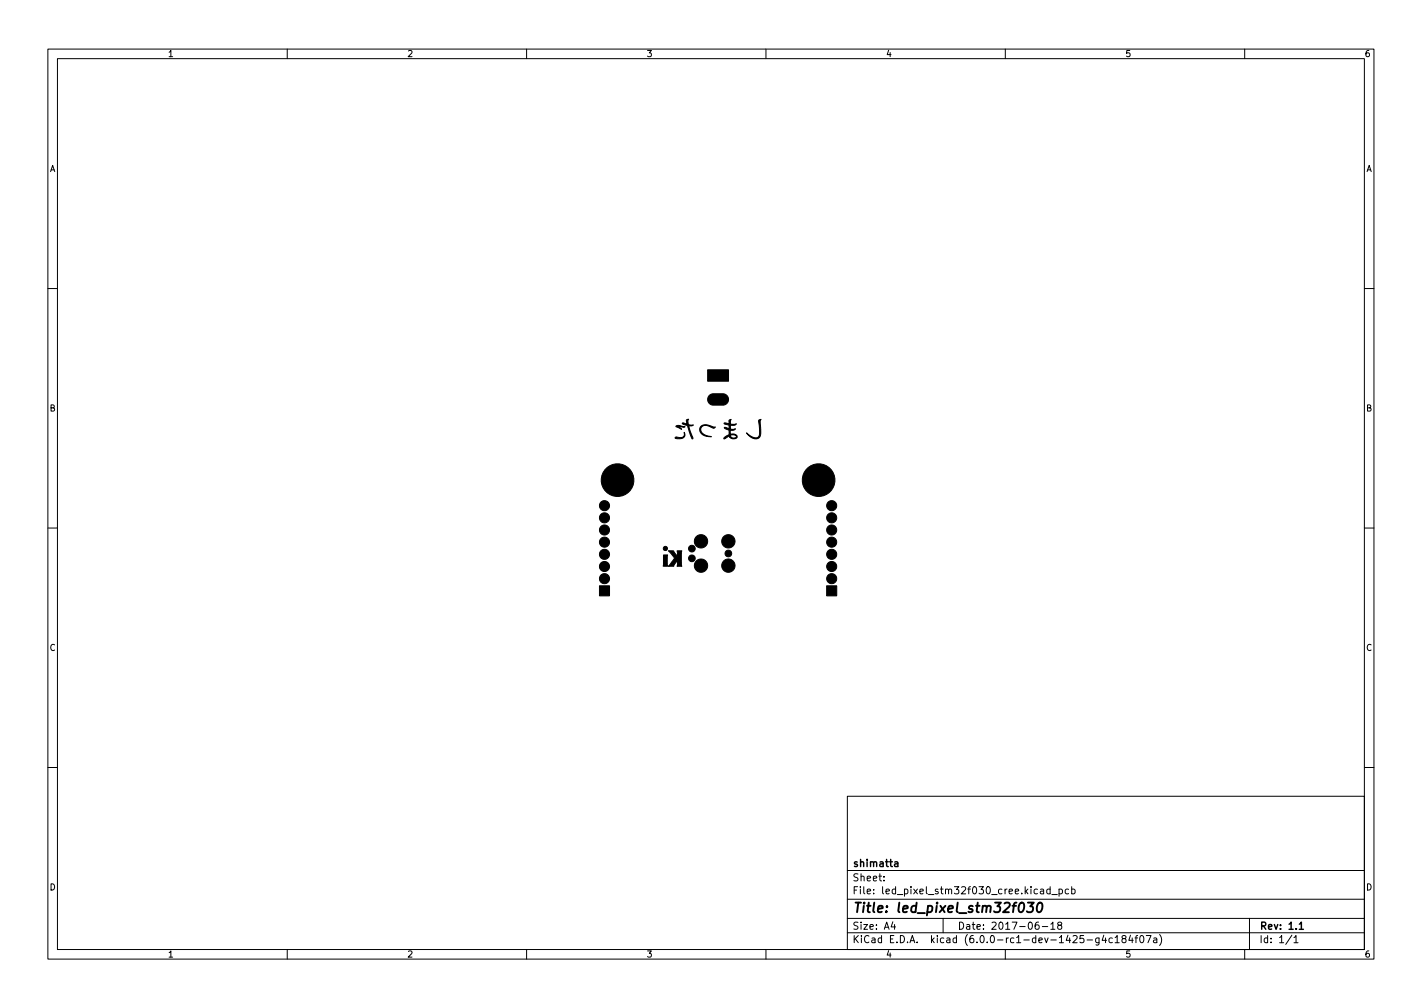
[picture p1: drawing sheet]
<svg xmlns="http://www.w3.org/2000/svg" width="297mm" height="210mm" viewBox="0 0 297 210" stroke-linecap="round" stroke-linejoin="round" font-family="sans-serif">
<defs><g id="words">
<text font-size="2.8" x="178" y="190.6">Title: led_pixel_stm32f030</text>
<g font-size="2.1">
<text x="178" y="184">Sheet:</text>
<text x="178" y="181">shimatta</text>
<text x="178" y="186.7">File: led_pixel_stm32f030_cree.kicad_pcb</text>
<text x="178" y="196.9">KiCad E.D.A. kicad (6.0.0-rc1-dev-1425-g4c184f07a)</text>
<text x="178" y="194.1">Size: A4</text>
<text x="200" y="194.1">Date: 2017-06-18</text>
<text x="263" y="194.1">Rev: 1.1</text>
<text x="263" y="196.9">Id: 1/1</text>
</g>
<g font-size="1.8">
<text x="35" y="11.9">1</text>
<text x="85" y="11.9">2</text>
<text x="135" y="11.9">3</text>
<text x="185" y="11.9">4</text>
<text x="235" y="11.9">5</text>
<text x="285" y="11.9">6</text>
<text x="10.3" y="35.9">A</text>
<text x="285.3" y="35.9">A</text>
<text x="10.3" y="85.9">B</text>
<text x="285.3" y="85.9">B</text>
<text x="10.3" y="135.9">C</text>
<text x="285.3" y="135.9">C</text>
<text x="10.3" y="185.9">D</text>
<text x="285.3" y="185.9">D</text>
<text x="35" y="199.9">1</text>
<text x="85" y="199.9">2</text>
<text x="135" y="199.9">3</text>
<text x="185" y="199.9">4</text>
<text x="235" y="199.9">5</text>
<text x="285" y="199.9">6</text>
</g>
</g></defs>
<g fill="none" stroke="#000" stroke-width=".21">
<path d="M10 10.2h277v190.1h-277zM12 12.2h273v186.1h-273zM60 10.2v2M110 10.2v2M160 10.2v2M210 10.2v2M260 10.2v2M10 60.2h2M285 60.2h2M10 110.2h2M285 110.2h2M10 160.2h2"/>
<path d="M177 166.3h108v32h-108zM285 160.2h2M60 198.3v2M110 198.3v2M160 198.3v2M177 194.8h108M177 191.8h108M177 187.8h108M177 181.8h108M184.6 183.8v.1M184.6 183v.1M186.5 192.5l-.4 1h1"/>
<path d="M186.9 193v1M197 191.8v3M210 198.3v2M216.9 192.5l-.4 .1a1.01 1.01 0 0 0 0 1.4l.5-.1 .1-.5-.3-.3-.4 .1-.2 .2M217.4 185.7h.5l.1 .9M217.7 193.5h1.2M218 186l-.5 .1-.2 .2 .2 .3h.5M219.4 185.7l-.5-.1-.3 .3 .2 .7h.6M219.4 185.1v1.5M219.5 193l.4-.5v1.5M219.5 194h.9M219.7 186.8h1.2"/>
<path d="M221.2 193.2l-.3-.3 .1-.2 .2-.2 .4 .1 .2 .2-.1 .2-.6 .2-.2 .3 .1 .4 .2 .1h.3l.3-.3-.1-.4-.2-.1M221.2 185.7l.4-.1 .3 .3-.1 .7h-.6M221.2 185.6v1.5M223.2 185.7l-.4-.1-.3 .3 .1 .7h.6M223.9 185.7l.4-.1 .3 .3-.2 .7h-.5M223.9 185.1v1.5M227.1 196.3h1.1M229.6 195.8v1.2l-.3 .3h-.4M229.6 195.9l-.5-.1-.2 .3 .1 .7h.6M230.6 195.3l-.4 1h.9M230.9 195.8v1M232.4 195.9l-.5-.1-.3 .3 .2 .7h.6"/>
<path d="M232.9 195.8l.5-.5v1.5M232.9 196.8h.9M234.6 196l-.2-.3v-.2l.2-.2 .5 .1 .1 .2-.1 .2-.6 .2-.1 .3v.2l.2 .3h.5l.1-.3-.1-.4-.2-.1M236.1 195.3l-.3 1h.9M236.5 195.8v1M237.1 195.8h.5M237.6 195.3l-.3 .2v1.3M238.3 195.4l.1-.1a.8 .8 0 0 1 .6 .8 .8 .8 0 0 1-.6 .7 1 1 0 0 1-.1-1.4zM239.4 195.3h1l-.6 1.5M241 195.9h.6v.9M241.6 196.2l-.5 .1-.2 .2 .2 .3h.5M242.2 195.1a1.72 1.72 0 0 1 0 2.3"/>
<path d="M260 198.3v2M261 191.8v6.5M269.9 195.3l-1.3 1.9M270.3 195.8l.4-.5v1.5M270.3 196.8h.8"/>
</g>
<path d="M186.9 180h.6l.1 .9M187.6 180.3l-.5 .1-.3 .2 .3 .3h.5M271.4 193l.4-.5v1.5M271.4 194h.9" fill="none" stroke="#000" stroke-width=".3"/>
<path d="M213.1 188.7l.5-.2a1.19 1.19 0 0 1-.5 2l-.2-.2a1.69 1.69 0 0 1 .2-1.6zM214.7 188.5h1.3l-.8 .7 .5 .2-.1 .9-.3 .2h-.5l-.3-.2M216.9 188.7l.5-.2a1.19 1.19 0 0 1-.5 2l-.2-.2a1.69 1.69 0 0 1 .2-1.6z" fill="none" stroke="#000" stroke-width=".4"/>
<g fill="#000" stroke="#000" stroke-width=".21">
<path d="M147.8 77.2h4.4v2.4h-4.4zM141.1 91.3h.6a.86 .86 0 0 0 1-.1 .86 .86 0 0 0 .2-.9 1.03 1.03 0 0 1-.2 1.1 1.03 1.03 0 0 1-1.2 .2l-.4-.1zM141.2 88.9l.6-.1 1.3 .3a1.03 1.03 0 0 1-1.1-.1l-.2 .1 .6 .6-1.2-.6zM142.5 88.3l1 .3v-.1a.57 .57 0 0 1 0-.9h.4l-.2 .3 .1 .8h1l-.3 .2h-.6l.8 2.5a.16 .16 0 0 1-.1 .2 .16 .16 0 0 1-.1-.2l-.9-2.6-.9-.2zM146.4 89a2.95 2.95 0 0 1 2.8 .2l.2-.1a.44 .44 0 0 1-.4 .4 .44 .44 0 0 1-.5-.3l-.8-.3a.98 .98 0 0 0-1.3 .6 .98 .98 0 0 0 .7 1.2l1.5 .5a1.99 1.99 0 0 1-2.5-1.6zM148.2 82.6l.6-.4h2.2a1.19 1.19 0 0 1 1.2 1.2 1.19 1.19 0 0 1-1.2 1.2h-2a1.19 1.19 0 0 1-1.1-.8 1.19 1.19 0 0 1 .3-1.2zM151.3 88.3l.7 .1a.22 .22 0 0 0 .3 0 .22 .22 0 0 0 0-.3 .36 .36 0 0 1 0-.4 .36 .36 0 0 1 .4-.1l-.1 .9h1.2a.98 .98 0 0 1-1.2 .3v.8h1l-.3 .2-.4 .1a.28 .28 0 0 0-.4 0 .28 .28 0 0 0 0 .4l.1 .4a.9 .9 0 0 1 1.4 .6 1.06 1.06 0 0 1-1.4 .1v-.5a.69 .69 0 0 0 .5 .5 .69 .69 0 0 0 .7-.3 1 1 0 0 0-1.2-.2v.5l-.3-.4-.2 .2a.74 .74 0 0 1-.9 .4l.3-.4 .8-.4v-1a.9 .9 0 0 1-1-.6l1 .3v-.8h-.2a.7 .7 0 0 1-.8-.4zM158.5 87.7l.5-.1-.2 .3 .1 1.4a2.43 2.43 0 0 1-.5 2.2 2.3 2.3 0 0 1-2.4-1.1 2.44 2.44 0 0 0 2.4 .9l.3-.8zM138.6 115.9h.9v2.3h-1zM139.6 115h.6a.67 .67 0 0 1 .8 .6l.5 .6-.1-1.2h1v3.2h-1l.1-1.2-.7 1.2h-1.2l.9-1.1a.52 .52 0 0 0 .1-.9zM125.2 122.3h2.1v2.1h-2.1zM172.7 122.3h2.1v2.1h-2.1z"/>
<circle cx="126.3" cy="110.7" r="1.05"/>
<circle cx="126.3" cy="108.1" r="1.05"/>
<circle cx="126.3" cy="118.3" r="1.05"/>
<circle cx="126.3" cy="115.7" r="1.05"/>
<circle cx="126.3" cy="113.2" r="1.05"/>
<circle cx="126.3" cy="105.6" r="1.05"/>
<circle cx="129" cy="100.2" r="3.4"/>
<circle cx="139" cy="114.5" r=".44"/>
<circle cx="144.5" cy="116.6" r=".7"/>
<circle cx="144.5" cy="114.6" r=".7"/>
<circle cx="146.4" cy="118.1" r="1.39"/>
<circle cx="146.4" cy="113" r="1.39"/>
<circle cx="152.1" cy="113" r="1.39"/>
<circle cx="152.1" cy="118.1" r="1.39"/>
<circle cx="152.1" cy="115.6" r=".7"/>
<circle cx="171" cy="100.2" r="3.4"/>
<circle cx="173.7" cy="118.3" r="1.05"/>
<circle cx="173.7" cy="110.7" r="1.05"/>
<circle cx="173.7" cy="108.1" r="1.05"/>
<circle cx="173.7" cy="105.6" r="1.05"/>
<circle cx="173.7" cy="115.7" r="1.05"/>
<circle cx="173.7" cy="113.2" r="1.05"/>
<circle cx="126.3" cy="120.8" r="1.05"/>
<circle cx="173.7" cy="120.8" r="1.05"/>
</g>
<use href="#words"/>
</svg>
